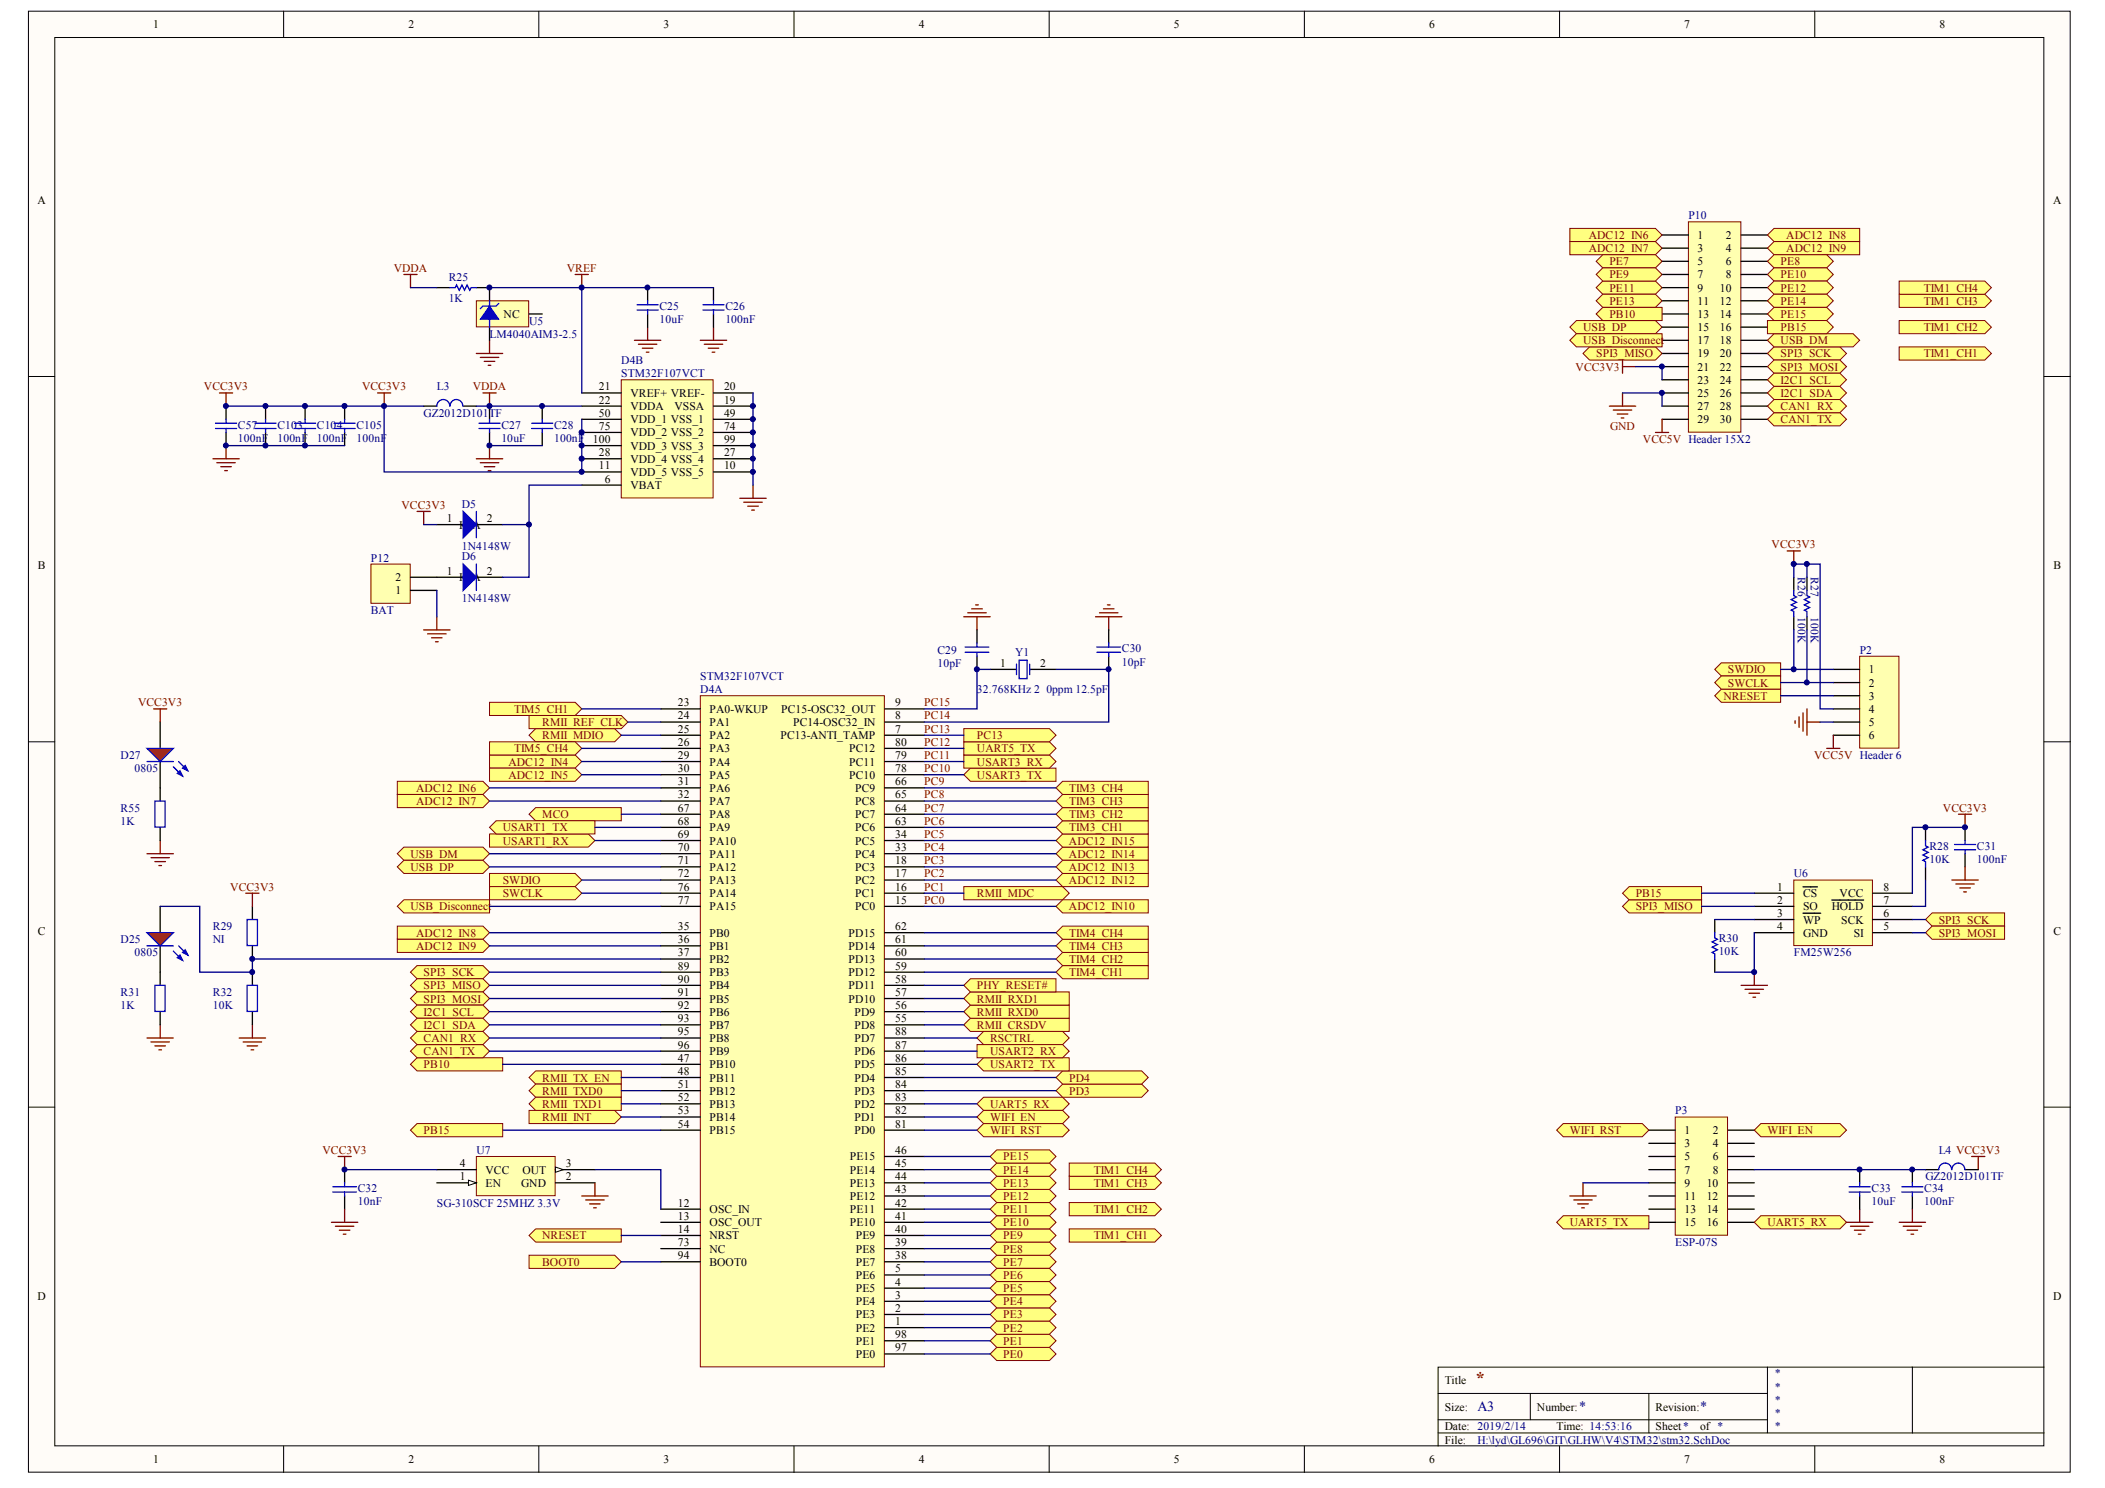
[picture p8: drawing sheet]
<svg xmlns="http://www.w3.org/2000/svg" width="297mm" height="210mm" viewBox="0 0 297 210" stroke-linecap="round" stroke-linejoin="round" font-family="sans-serif">
<defs><g id="words">
<text font-size="2.5" fill="#800000" x="208.1" y="195.3">*</text>
<g font-size="2" fill="#000080">
<text x="208.5" y="199.1">A3</text>
<text x="222.8" y="199.1">*</text>
<text x="239.9" y="199.1">*</text>
</g>
<g font-size="1.6">
<text x="21.6" y="4">1</text>
<text x="57.6" y="4">2</text>
<text x="93.6" y="4">3</text>
<text x="129.6" y="4">4</text>
<text x="165.7" y="4">5</text>
<text x="201.7" y="4">6</text>
<text x="237.7" y="4">7</text>
<text x="273.7" y="4">8</text>
<text x="5.3" y="28.8">A</text>
<text x="289.7" y="28.8">A</text>
<text x="239.6" y="33.7">1</text>
<text x="239.6" y="35.6">3</text>
<text x="243.6" y="33.7">2</text>
<text x="243.6" y="35.6">4</text>
<text x="239.6" y="37.4">5</text>
<text x="239.6" y="39.3">7</text>
<text x="239.6" y="41.1">9</text>
<text x="242.7" y="41.1">10</text>
<text x="243.6" y="37.4">6</text>
<text x="243.6" y="39.3">8</text>
<text x="71.1" y="44.9">NC</text>
<text x="239.6" y="43">11</text>
<text x="239.6" y="44.9">13</text>
<text x="239.6" y="46.7">15</text>
<text x="242.7" y="43">12</text>
<text x="242.7" y="44.9">14</text>
<text x="242.7" y="46.7">16</text>
<text x="239.6" y="48.6">17</text>
<text x="239.6" y="50.4">19</text>
<text x="239.6" y="52.3">21</text>
<text x="242.7" y="48.6">18</text>
<text x="242.7" y="50.4">20</text>
<text x="242.7" y="52.3">22</text>
<text x="84.5" y="55.1">21</text>
<text x="84.5" y="56.9">22</text>
<text x="84.5" y="58.8">50</text>
<text x="89" y="56">VREF+ VREF-</text>
<text x="89" y="57.9">VDDA</text>
<text x="89" y="59.7">VDD_1 VSS_1</text>
<text x="95.2" y="57.9">VSSA</text>
<text x="102.2" y="56.9">19</text>
<text x="102.2" y="55.1">20</text>
<text x="102.2" y="58.8">49</text>
<text x="239.6" y="54.1">23</text>
<text x="239.6" y="56">25</text>
<text x="239.6" y="57.9">27</text>
<text x="239.6" y="59.7">29</text>
<text x="242.7" y="54.1">24</text>
<text x="242.7" y="56">26</text>
<text x="242.7" y="57.9">28</text>
<text x="242.7" y="59.7">30</text>
<text x="83.7" y="62.5">100</text>
<text x="84.5" y="64.4">28</text>
<text x="84.5" y="60.6">75</text>
<text x="89" y="65.3">VDD_4 VSS_4</text>
<text x="89" y="61.6">VDD_2 VSS_2</text>
<text x="89" y="63.4">VDD_3 VSS_3</text>
<text x="102.2" y="64.4">27</text>
<text x="102.2" y="60.6">74</text>
<text x="102.2" y="62.5">99</text>
<text x="84.5" y="66.2">11</text>
<text x="85.3" y="68.1">6</text>
<text x="89" y="69">VBAT</text>
<text x="89" y="67.1">VDD_5 VSS_5</text>
<text x="102.2" y="66.2">10</text>
<text x="63" y="73.6">1</text>
<text x="64.8" y="74.6">K A</text>
<text x="68.7" y="73.6">2</text>
<text x="5.3" y="80.3">B</text>
<text x="55.8" y="83.9">1</text>
<text x="55.8" y="82">2</text>
<text x="63" y="81.1">1</text>
<text x="64.8" y="82">K A</text>
<text x="68.7" y="81.1">2</text>
<text x="289.8" y="80.3">B</text>
<text x="141.1" y="94.1">1</text>
<text x="146.8" y="94.1">2</text>
<text x="263.7" y="95">1</text>
<text x="95.6" y="99.6">23</text>
<text x="95.6" y="101.5">24</text>
<text x="100.1" y="100.6">PA0-WKUP</text>
<text x="110.2" y="100.6">PC15-OSC32_OUT</text>
<text x="126.3" y="101.5">8</text>
<text x="126.3" y="99.6">9</text>
<text x="263.7" y="96.9">2</text>
<text x="263.7" y="98.7">3</text>
<text x="263.7" y="100.6">4</text>
<text x="95.6" y="103.4">25</text>
<text x="95.6" y="105.2">26</text>
<text x="95.6" y="107.1">29</text>
<text x="100.1" y="102.4">PA1</text>
<text x="100.1" y="104.3">PA2</text>
<text x="100.1" y="106.1">PA3</text>
<text x="100.1" y="108">PA4</text>
<text x="110.1" y="104.3">PC13-ANTI_TAMP</text>
<text x="111.9" y="102.4">PC14-OSC32_IN</text>
<text x="119.8" y="108">PC11</text>
<text x="119.8" y="106.1">PC12</text>
<text x="126.3" y="103.4">7</text>
<text x="126.3" y="107.1">79</text>
<text x="126.3" y="105.2">80</text>
<text x="263.7" y="102.4">5</text>
<text x="263.7" y="104.3">6</text>
<text x="95.6" y="108.9">30</text>
<text x="95.6" y="110.8">31</text>
<text x="95.6" y="112.6">32</text>
<text x="100.1" y="109.8">PA5</text>
<text x="100.1" y="111.7">PA6</text>
<text x="100.1" y="113.6">PA7</text>
<text x="119.8" y="109.8">PC10</text>
<text x="120.7" y="113.6">PC8</text>
<text x="120.7" y="111.7">PC9</text>
<text x="126.3" y="112.6">65</text>
<text x="126.3" y="110.8">66</text>
<text x="126.3" y="108.9">78</text>
<text x="95.6" y="114.5">67</text>
<text x="95.6" y="116.3">68</text>
<text x="95.6" y="118.2">69</text>
<text x="100.1" y="115.4">PA8</text>
<text x="100.1" y="117.3">PA9</text>
<text x="100.1" y="119.1">PA10</text>
<text x="120.7" y="119.1">PC5</text>
<text x="120.7" y="117.3">PC6</text>
<text x="120.7" y="115.4">PC7</text>
<text x="126.3" y="118.2">34</text>
<text x="126.3" y="116.3">63</text>
<text x="126.3" y="114.5">64</text>
<text x="95.6" y="120.1">70</text>
<text x="95.6" y="121.9">71</text>
<text x="95.6" y="123.8">72</text>
<text x="95.6" y="125.6">76</text>
<text x="100.1" y="121">PA11</text>
<text x="100.1" y="122.8">PA12</text>
<text x="100.1" y="124.7">PA13</text>
<text x="120.7" y="124.7">PC2</text>
<text x="120.7" y="122.8">PC3</text>
<text x="120.7" y="121">PC4</text>
<text x="126.3" y="125.6">16</text>
<text x="126.3" y="123.8">17</text>
<text x="126.3" y="121.9">18</text>
<text x="126.3" y="120.1">33</text>
<text x="250.8" y="125.6">1</text>
<text x="265.8" y="125.6">8</text>
<text x="5.3" y="131.9">C</text>
<text x="95.6" y="131.2">35</text>
<text x="95.6" y="127.5">77</text>
<text x="100.1" y="126.6">PA14</text>
<text x="100.1" y="128.4">PA15</text>
<text x="120.7" y="128.4">PC0</text>
<text x="120.7" y="126.6">PC1</text>
<text x="126.3" y="127.5">15</text>
<text x="126.3" y="131.2">62</text>
<text x="250.8" y="127.5">2</text>
<text x="250.8" y="129.3">3</text>
<text x="250.8" y="131.2">4</text>
<text x="254.4" y="126.6">CS</text>
<text x="254.4" y="128.4">SO</text>
<text x="254.4" y="130.3">WP</text>
<text x="258.5" y="128.4">HOLD</text>
<text x="259.6" y="126.6">VCC</text>
<text x="259.8" y="130.3">SCK</text>
<text x="265.8" y="131.2">5</text>
<text x="265.8" y="129.3">6</text>
<text x="265.8" y="127.5">7</text>
<text x="289.8" y="131.9">C</text>
<text x="95.6" y="133.1">36</text>
<text x="95.6" y="134.9">37</text>
<text x="95.6" y="136.8">89</text>
<text x="100.1" y="132.1">PB0</text>
<text x="100.1" y="134">PB1</text>
<text x="100.1" y="135.8">PB2</text>
<text x="100.1" y="137.7">PB3</text>
<text x="119.8" y="137.7">PD12</text>
<text x="119.8" y="135.8">PD13</text>
<text x="119.8" y="134">PD14</text>
<text x="119.8" y="132.1">PD15</text>
<text x="126.3" y="136.8">59</text>
<text x="126.3" y="134.9">60</text>
<text x="126.3" y="133.1">61</text>
<text x="254.4" y="132.1">GND</text>
<text x="261.6" y="132.1">SI</text>
<text x="95.6" y="138.6">90</text>
<text x="95.6" y="140.5">91</text>
<text x="95.6" y="142.3">92</text>
<text x="100.1" y="139.6">PB4</text>
<text x="100.1" y="141.4">PB5</text>
<text x="100.1" y="143.3">PB6</text>
<text x="119.8" y="141.4">PD10</text>
<text x="119.8" y="139.6">PD11</text>
<text x="120.6" y="143.3">PD9</text>
<text x="126.3" y="142.3">56</text>
<text x="126.3" y="140.5">57</text>
<text x="126.3" y="138.6">58</text>
<text x="95.6" y="149.8">47</text>
<text x="95.6" y="144.2">93</text>
<text x="95.6" y="146.1">95</text>
<text x="95.6" y="147.9">96</text>
<text x="100.1" y="145.1">PB7</text>
<text x="100.1" y="147">PB8</text>
<text x="100.1" y="148.8">PB9</text>
<text x="120.6" y="145.1">PD8</text>
<text x="120.6" y="148.8">PD6</text>
<text x="120.6" y="147">PD7</text>
<text x="126.3" y="144.2">55</text>
<text x="126.3" y="149.8">86</text>
<text x="126.3" y="147.9">87</text>
<text x="126.3" y="146.1">88</text>
<text x="95.6" y="151.6">48</text>
<text x="95.6" y="153.5">51</text>
<text x="95.6" y="155.3">52</text>
<text x="100.1" y="150.7">PB10</text>
<text x="100.1" y="152.6">PB11</text>
<text x="100.1" y="154.4">PB12</text>
<text x="120.6" y="154.4">PD3</text>
<text x="120.6" y="152.6">PD4</text>
<text x="120.6" y="150.7">PD5</text>
<text x="126.3" y="155.3">83</text>
<text x="126.3" y="153.5">84</text>
<text x="126.3" y="151.6">85</text>
<text x="95.6" y="157.2">53</text>
<text x="95.6" y="159.1">54</text>
<text x="100.1" y="156.3">PB13</text>
<text x="100.1" y="158.1">PB14</text>
<text x="100.1" y="160">PB15</text>
<text x="120.6" y="160">PD0</text>
<text x="120.6" y="158.1">PD1</text>
<text x="120.6" y="156.3">PD2</text>
<text x="126.3" y="159.1">81</text>
<text x="126.3" y="157.2">82</text>
<text x="237.7" y="160">1</text>
<text x="237.7" y="161.8">3</text>
<text x="241.7" y="160">2</text>
<text x="241.7" y="161.8">4</text>
<text x="64.9" y="166.5">1</text>
<text x="64.9" y="164.6">4</text>
<text x="68.5" y="167.4">EN</text>
<text x="68.5" y="165.6">VCC</text>
<text x="73.6" y="167.4">GND</text>
<text x="73.7" y="165.6">OUT</text>
<text x="79.9" y="166.5">2</text>
<text x="79.9" y="164.6">3</text>
<text x="119.9" y="167.4">PE13</text>
<text x="119.9" y="165.6">PE14</text>
<text x="119.9" y="163.7">PE15</text>
<text x="126.3" y="166.5">44</text>
<text x="126.3" y="164.6">45</text>
<text x="126.3" y="162.8">46</text>
<text x="237.7" y="163.7">5</text>
<text x="237.7" y="165.6">7</text>
<text x="237.7" y="167.4">9</text>
<text x="240.8" y="167.4">10</text>
<text x="241.7" y="163.7">6</text>
<text x="241.7" y="165.6">8</text>
<text x="95.6" y="170.2">12</text>
<text x="95.6" y="172.1">13</text>
<text x="95.6" y="173.9">14</text>
<text x="100.1" y="171.1">OSC_IN</text>
<text x="100.1" y="173">OSC_OUT</text>
<text x="119.9" y="173">PE10</text>
<text x="119.9" y="171.1">PE11</text>
<text x="119.9" y="169.3">PE12</text>
<text x="126.3" y="173.9">40</text>
<text x="126.3" y="172.1">41</text>
<text x="126.3" y="170.2">42</text>
<text x="126.3" y="168.3">43</text>
<text x="237.7" y="169.3">11</text>
<text x="237.7" y="171.1">13</text>
<text x="237.7" y="173">15</text>
<text x="240.8" y="169.3">12</text>
<text x="240.8" y="171.1">14</text>
<text x="240.8" y="173">16</text>
<text x="95.6" y="175.8">73</text>
<text x="95.6" y="177.6">94</text>
<text x="100.1" y="174.8">NRST</text>
<text x="100.1" y="176.7">NC</text>
<text x="100.1" y="178.6">BOOT0</text>
<text x="120.8" y="178.6">PE7</text>
<text x="120.8" y="176.7">PE8</text>
<text x="120.8" y="174.8">PE9</text>
<text x="126.3" y="179.5">5</text>
<text x="126.3" y="177.6">38</text>
<text x="126.3" y="175.8">39</text>
<text x="5.3" y="183.4">D</text>
<text x="120.8" y="186">PE3</text>
<text x="120.8" y="184.1">PE4</text>
<text x="120.8" y="182.3">PE5</text>
<text x="120.8" y="180.4">PE6</text>
<text x="126.3" y="185.1">2</text>
<text x="126.3" y="183.2">3</text>
<text x="126.3" y="181.3">4</text>
<text x="289.7" y="183.4">D</text>
<text x="120.8" y="187.8">PE2</text>
<text x="120.8" y="191.6">PE0</text>
<text x="120.8" y="189.7">PE1</text>
<text x="126.3" y="186.9">1</text>
<text x="126.3" y="190.6">97</text>
<text x="126.3" y="188.8">98</text>
<text x="203.9" y="195.3">Title</text>
<text x="203.9" y="199">Size:</text>
<text x="203.9" y="201.8">Date: 2019/2/14</text>
<text x="203.9" y="203.6">File:</text>
<text x="216.9" y="199">Number:</text>
<text x="219.7" y="201.8">Time: 14:53:16</text>
<text x="233.6" y="199">Revision:</text>
<text x="233.6" y="201.8">Sheet*</text>
<text x="239.9" y="201.8">of *</text>
<text x="21.6" y="206.4">1</text>
<text x="57.6" y="206.4">2</text>
<text x="93.6" y="206.4">3</text>
<text x="129.6" y="206.4">4</text>
<text x="165.7" y="206.4">5</text>
<text x="201.7" y="206.4">6</text>
<text x="237.7" y="206.4">7</text>
<text x="273.7" y="206.4">8</text>
</g>
<g font-size="1.6" fill="#800000">
<text x="224.2" y="33.7">ADC12_IN6</text>
<text x="224.2" y="35.6">ADC12_IN7</text>
<text x="252.1" y="33.7">ADC12_IN8</text>
<text x="252.1" y="35.6">ADC12_IN9</text>
<text x="55.6" y="38.4">VDDA</text>
<text x="80" y="38.4">VREF</text>
<text x="227.1" y="37.4">PE7</text>
<text x="227.1" y="41.1">PE11</text>
<text x="227.1" y="39.3">PE9</text>
<text x="251.3" y="37.4">PE8</text>
<text x="251.3" y="39.3">PE10</text>
<text x="251.3" y="41.1">PE12</text>
<text x="271.5" y="41.1">TIM1_CH4</text>
<text x="223.4" y="46.7">USB_DP</text>
<text x="227.1" y="43">PE13</text>
<text x="227.1" y="44.9">PB10</text>
<text x="251.3" y="43">PE14</text>
<text x="251.3" y="44.9">PE15</text>
<text x="251.3" y="46.7">PB15</text>
<text x="271.5" y="46.7">TIM1_CH2</text>
<text x="271.5" y="43">TIM1_CH3</text>
<text x="222.3" y="52.3">VCC3V3</text>
<text x="223.4" y="48.6">USB_Disconnect</text>
<text x="225.2" y="50.4">SPI3_MISO</text>
<text x="251.3" y="50.4">SPI3_SCK</text>
<text x="251.3" y="52.3">SPI3_MOSI</text>
<text x="251.3" y="48.6">USB_DM</text>
<text x="271.5" y="50.4">TIM1_CH1</text>
<text x="28.8" y="55.1">VCC3V3</text>
<text x="51.1" y="55.1">VCC3V3</text>
<text x="66.7" y="55.1">VDDA</text>
<text x="251.3" y="59.7">CAN1_TX</text>
<text x="251.3" y="54.1">I2C1_SCL</text>
<text x="251.3" y="56">I2C1_SDA</text>
<text x="251.3" y="57.9">CAN1_RX</text>
<text x="227.2" y="60.6">GND</text>
<text x="231.8" y="62.5">VCC5V Header 15X2</text>
<text x="56.7" y="71.8">VCC3V3</text>
<text x="250" y="77.4">VCC3V3</text>
<text x="243.8" y="95">SWDIO</text>
<text x="19.5" y="99.6">VCC3V3</text>
<text x="72.6" y="100.6">TIM5_CH1</text>
<text x="130.4" y="101.5">PC14</text>
<text x="130.4" y="99.6">PC15</text>
<text x="243.2" y="98.7">NRESET</text>
<text x="243.8" y="96.9">SWCLK</text>
<text x="71.7" y="108">ADC12_IN4</text>
<text x="72.6" y="106.1">TIM5_CH4</text>
<text x="76.5" y="104.3">RMII_MDIO</text>
<text x="76.5" y="102.4">RMII_REF_CLK</text>
<text x="130.4" y="107.1">PC11</text>
<text x="130.4" y="105.2">PC12</text>
<text x="130.4" y="103.4">PC13</text>
<text x="137.9" y="108">USART3_RX</text>
<text x="137.9" y="106.1">UART5_TX</text>
<text x="137.9" y="104.3">PC13</text>
<text x="256" y="107">VCC5V Header 6</text>
<text x="58.7" y="111.7">ADC12_IN6</text>
<text x="58.7" y="113.6">ADC12_IN7</text>
<text x="71.7" y="109.8">ADC12_IN5</text>
<text x="130.4" y="112.6">PC8</text>
<text x="130.4" y="110.8">PC9</text>
<text x="130.4" y="108.9">PC10</text>
<text x="137.9" y="109.8">USART3_TX</text>
<text x="150.9" y="113.6">TIM3_CH3</text>
<text x="150.9" y="111.7">TIM3_CH4</text>
<text x="70.9" y="119.1">USART1_RX</text>
<text x="70.9" y="117.3">USART1_TX</text>
<text x="76.5" y="115.4">MCO</text>
<text x="130.4" y="118.2">PC5</text>
<text x="130.4" y="116.3">PC6</text>
<text x="130.4" y="114.5">PC7</text>
<text x="150.8" y="119.1">ADC12_IN15</text>
<text x="150.9" y="117.3">TIM3_CH1</text>
<text x="150.9" y="115.4">TIM3_CH2</text>
<text x="274.2" y="114.5">VCC3V3</text>
<text x="32.5" y="125.6">VCC3V3</text>
<text x="57.9" y="121">USB_DM</text>
<text x="57.9" y="122.8">USB_DP</text>
<text x="70.9" y="124.7">SWDIO</text>
<text x="130.4" y="125.6">PC1</text>
<text x="130.4" y="123.8">PC2</text>
<text x="130.4" y="121.9">PC3</text>
<text x="130.4" y="120.1">PC4</text>
<text x="150.8" y="121">ADC12_IN14</text>
<text x="150.8" y="124.7">ADC12_IN12</text>
<text x="150.8" y="122.8">ADC12_IN13</text>
<text x="57.9" y="128.4">USB_Disconnect</text>
<text x="70.9" y="126.6">SWCLK</text>
<text x="130.4" y="127.5">PC0</text>
<text x="137.9" y="126.6">RMII_MDC</text>
<text x="150.8" y="128.4">ADC12_IN10</text>
<text x="230.8" y="128.4">SPI3_MISO</text>
<text x="230.8" y="126.6">PB15</text>
<text x="273.6" y="130.3">SPI3_SCK</text>
<text x="58.7" y="132.1">ADC12_IN8</text>
<text x="58.7" y="134">ADC12_IN9</text>
<text x="59.8" y="137.7">SPI3_SCK</text>
<text x="150.9" y="137.7">TIM4_CH1</text>
<text x="150.9" y="135.8">TIM4_CH2</text>
<text x="150.9" y="134">TIM4_CH3</text>
<text x="150.9" y="132.1">TIM4_CH4</text>
<text x="273.6" y="132.1">SPI3_MOSI</text>
<text x="59.8" y="139.6">SPI3_MISO</text>
<text x="59.8" y="141.4">SPI3_MOSI</text>
<text x="59.8" y="143.3">I2C1_SCL</text>
<text x="137.9" y="143.3">RMII_RXD0</text>
<text x="137.9" y="141.4">RMII_RXD1</text>
<text x="137.9" y="139.6">PHY_RESET#</text>
<text x="59.8" y="148.8">CAN1_TX</text>
<text x="59.8" y="145.1">I2C1_SDA</text>
<text x="59.8" y="147">CAN1_RX</text>
<text x="137.9" y="145.1">RMII_CRSDV</text>
<text x="139.7" y="147">RSCTRL</text>
<text x="139.7" y="148.8">USART2_RX</text>
<text x="59.8" y="150.7">PB10</text>
<text x="76.5" y="152.6">RMII_TX_EN</text>
<text x="76.5" y="154.4">RMII_TXD0</text>
<text x="139.7" y="150.7">USART2_TX</text>
<text x="150.9" y="154.4">PD3</text>
<text x="150.9" y="152.6">PD4</text>
<text x="59.8" y="160">PB15</text>
<text x="76.5" y="158.1">RMII_INT</text>
<text x="76.5" y="156.3">RMII_TXD1</text>
<text x="139.7" y="156.3">UART5_RX</text>
<text x="139.7" y="160">WIFI_RST</text>
<text x="139.7" y="158.1">WIFI_EN</text>
<text x="221.5" y="160">WIFI_RST</text>
<text x="249.4" y="160">WIFI_EN</text>
<text x="45.5" y="162.8">VCC3V3</text>
<text x="141.6" y="167.4">PE13</text>
<text x="141.6" y="165.6">PE14</text>
<text x="141.6" y="163.7">PE15</text>
<text x="154.4" y="167.4">TIM1_CH3</text>
<text x="154.4" y="165.6">TIM1_CH4</text>
<text x="141.6" y="173">PE10</text>
<text x="141.6" y="171.1">PE11</text>
<text x="141.6" y="169.3">PE12</text>
<text x="154.4" y="171.1">TIM1_CH2</text>
<text x="221.5" y="173">UART5_TX</text>
<text x="249.4" y="173">UART5_RX</text>
<text x="76.5" y="174.8">NRESET</text>
<text x="76.5" y="178.6">BOOT0</text>
<text x="141.6" y="178.6">PE7</text>
<text x="141.6" y="176.7">PE8</text>
<text x="141.6" y="174.8">PE9</text>
<text x="154.4" y="174.8">TIM1_CH1</text>
<text x="141.6" y="186">PE3</text>
<text x="141.6" y="184.1">PE4</text>
<text x="141.6" y="182.3">PE5</text>
<text x="141.6" y="180.4">PE6</text>
<text x="141.6" y="191.6">PE0</text>
<text x="141.6" y="189.7">PE1</text>
<text x="141.6" y="187.8">PE2</text>
</g>
<g font-size="1.6" fill="#000080">
<text x="238.3" y="30.9">P10</text>
<text x="63.3" y="39.7">R25</text>
<text x="63.3" y="42.6">1K</text>
<text x="69.1" y="47.6">LM4040AIM3-2.5</text>
<text x="74.7" y="45.8">U5</text>
<text x="93.1" y="43.7">C25</text>
<text x="93.1" y="45.6">10uF</text>
<text x="102.4" y="43.7">C26</text>
<text x="102.4" y="45.6">100nF</text>
<text x="87.7" y="51.4">D4B</text>
<text x="87.7" y="53.2">STM32F107VCT</text>
<text x="59.8" y="58.8">GZ2012D101TF</text>
<text x="61.6" y="55.1">L3</text>
<text x="33.6" y="60.5">C57</text>
<text x="33.6" y="62.3">100nF</text>
<text x="39.1" y="60.5">C103</text>
<text x="39.1" y="62.3">100nF</text>
<text x="44.7" y="60.5">C104</text>
<text x="44.7" y="62.3">100nF</text>
<text x="50.3" y="60.5">C105</text>
<text x="50.3" y="62.3">100nF</text>
<text x="70.8" y="60.5">C27</text>
<text x="70.8" y="62.3">10uF</text>
<text x="78.2" y="60.5">C28</text>
<text x="78.2" y="62.3">100nF</text>
<text x="65.2" y="71.6">D5</text>
<text x="65.2" y="77.5">1N4148W</text>
<text x="52.3" y="79.2">P12</text>
<text x="65.2" y="79">D6</text>
<text x="253.7" y="81.4" transform="rotate(90 253.7 81.4)">R26</text>
<text x="255.5" y="81.4" transform="rotate(90 255.5 81.4)">R27</text>
<text x="52.3" y="86.6">BAT</text>
<text x="65.2" y="85">1N4148W</text>
<text x="253.7" y="87" transform="rotate(90 253.7 87)">100K</text>
<text x="255.5" y="87" transform="rotate(90 255.5 87)">100K</text>
<text x="98.8" y="95.9">STM32F107VCT</text>
<text x="132.3" y="92.2">C29</text>
<text x="132.3" y="94.1">10pF</text>
<text x="143.3" y="92.6">Y1</text>
<text x="158.3" y="92">C30</text>
<text x="158.3" y="93.9">10pF</text>
<text x="262.4" y="92.2">P2</text>
<text x="98.8" y="97.8">D4A</text>
<text x="137.9" y="97.8">32.768KHz ¡À2</text>
<text x="147.6" y="97.8">0ppm 12.5pF</text>
<text x="17" y="107.1">D27</text>
<text x="19" y="108.9">0805</text>
<text x="17" y="114.5">R55</text>
<text x="17" y="116.3">1K</text>
<text x="272.3" y="119.9">R28</text>
<text x="279" y="119.9">C31</text>
<text x="253.1" y="123.8">U6</text>
<text x="272.3" y="121.7">10K</text>
<text x="279" y="121.7">100nF</text>
<text x="30" y="131.2">R29</text>
<text x="17" y="133.1">D25</text>
<text x="19" y="134.9">0805</text>
<text x="30" y="133.1">NI</text>
<text x="242.5" y="132.9">R30</text>
<text x="242.5" y="134.7">10K</text>
<text x="253.1" y="134.9">FM25W256</text>
<text x="17" y="140.5">R31</text>
<text x="17" y="142.3">1K</text>
<text x="30" y="140.5">R32</text>
<text x="30" y="142.3">10K</text>
<text x="236.4" y="157.2">P3</text>
<text x="67.2" y="162.8">U7</text>
<text x="271.7" y="166.5">GZ2012D101TF</text>
<text x="273.6" y="162.8">L4 VCC3V3</text>
<text x="50.5" y="168.2">C32</text>
<text x="50.5" y="170">10nF</text>
<text x="61.6" y="170.2">SG-310SCF 25MHZ 3.3V</text>
<text x="264.1" y="168.2">C33</text>
<text x="264.1" y="170">10uF</text>
<text x="271.5" y="168.2">C34</text>
<text x="271.5" y="170">100nF</text>
<text x="236.4" y="175.8">ESP-07S</text>
<text x="250.3" y="194.3">*</text>
<text x="250.3" y="196.2">*</text>
<text x="208.5" y="203.6">H:\lyd\GL696\GIT\GLHW\V4\STM32\stm32.SchDoc</text>
<text x="250.3" y="198">*</text>
<text x="250.3" y="199.9">*</text>
<text x="250.3" y="201.7">*</text>
</g>
</g></defs>
<g fill="#fffcf8" stroke="#000" stroke-width=".14">
<path d="M4 1.6h288.1v206.1h-288.1z"/>
<path d="M7.7 5.3h280.7v198.7h-280.7z"/>
</g>
<g fill="none" stroke="#000" stroke-width=".14">
<path d="M40 1.6v3.7M76 1.6v3.7M112 1.6v3.7M148.1 1.6v3.7M184.1 1.6v3.7M220.1 1.6v3.7M256.1 1.6v3.7M4 53.1h3.7M288.4 53.1h3.8M4 104.6h3.7M288.4 104.6h3.8M4 156.2h3.7"/>
<path d="M288.4 156.2h3.8M202.9 196.6h46.5M215.9 196.6v3.7M232.7 196.6v5.5M249.4 192.9v9.2M269.9 192.9h-67v11.1M288.4 192.9h-18.5v9.2M40 204v3.7M76 204v3.7M112 204v3.7M148.1 204v3.7M184.1 204v3.7"/>
<path d="M202.9 202.1h85.5M202.9 200.3h46.5M220.1 204v3.7M256.1 204v3.7"/>
</g>
<path d="M255 100v3.7M253.3 101.7v.3M253.9 101.1v1.5M254.4 100.6v2.6M255 101.9h1.8" fill="none" stroke="#800000" stroke-width=".19"/>
<path d="M253.1 124.1h11.1v9.3h-11.1z" fill="#ffffb0" stroke="#800000" stroke-width=".14"/>
<g fill="none" stroke="#000" stroke-width=".19">
<path d="M271.7 116.7v1.9M247.5 126h5.6M247.5 127.9h5.6M247.5 129.7h5.6M247.5 131.6h5.6M254.4 125.1h2.1M254.4 128.8h2.5M258.5 127h4.5M264.3 126h5.6M264.3 127.9h5.6M264.3 129.7h5.6M264.3 131.6h5.6"/>
<path d="M271.7 122.3v1.8"/>
</g>
<path d="M271.7 118.6v.7l.4 .2-.8 .4 .8 .3-.8 .4 .8 .4-.8 .4 .4 .1v.8" fill="none" stroke="#00f" stroke-width=".19"/>
<path d="M245.7 139h3.7M246.2 139.6h2.6M247.5 137.1v1.9M246.8 140.1h1.5M247.4 140.7h.3" fill="none" stroke="#800000" stroke-width=".19"/>
<path d="M242 98.1l.9-.9h8.4v1.9h-8.4z" fill-rule="evenodd" fill="#ffff80" stroke="#800000" stroke-width=".14"/>
<path d="M276.4 114.9h1.8M277.3 114.9v1.8" fill="none" stroke="#800000" stroke-width=".19"/>
<g fill="#ffff80" stroke="#800000" stroke-width=".14">
<path d="M271.7 129.7l.9-.9h10.3v1.8h-10.3z" fill-rule="evenodd"/>
<path d="M229 127.9l.9-1h10.2v1.9h-10.2z" fill-rule="evenodd"/>
<path d="M271.7 131.6l.9-1h10.3v1.9h-10.3z" fill-rule="evenodd"/>
</g>
<path d="M61.6 40.6h1.9M67.2 40.6h1.9M277.3 116.7v1.9M242 129.7v1.9M242 135.3v1.8M277.3 120.4v1.9" fill="none" stroke="#000" stroke-width=".19"/>
<path d="M63.5 40.6h.7l.2-.4 .4 .7 .4-.7 .3 .7 .4-.7 .4 .7 .2-.3h.7M275.8 119.1h3M275.8 119.9h3M277.3 118.6v.5M277.3 119.9v.5M242 131.6v.7l.3 .2-.7 .4 .7 .3-.7 .4 .7 .4-.7 .4 .4 .1v.8" fill="none" stroke="#00f" stroke-width=".19"/>
<path d="M57 38.7h1.9M57.9 38.7v1.9M252.2 77.7h1.9M253.1 77.7v1.9M275.4 124.1h3.8M276 124.7h2.6M276.5 125.3h1.5M277.1 125.8h.4M277.3 122.3v1.8" fill="none" stroke="#800000" stroke-width=".19"/>
<g fill="#ffff80" stroke="#800000" stroke-width=".14">
<path d="M242 94.4l.9-.9h8.4v1.9h-8.4z" fill-rule="evenodd"/>
<path d="M242 96.3l.9-.9h8.4v1.8h-8.4z" fill-rule="evenodd"/>
</g>
<path d="M262.4 92.6h5.6v12.9h-5.6z" fill="#ffffb0" stroke="#800000" stroke-width=".14"/>
<path d="M253.1 81.4v1.9M253.1 87v1.9M255 81.4v1.9M255 87v1.9M258.7 94.4h3.7M258.7 96.3h3.7M258.7 98.1h3.7M258.7 100h3.7M258.7 101.9h3.7M258.7 103.7h3.7" fill="none" stroke="#000" stroke-width=".19"/>
<path d="M253.1 83.3v.7l.4 .2-.7 .4 .7 .4-.7 .3 .7 .4-.7 .4 .3 .2v.7M255 83.3v.7l.4 .2-.8 .4 .8 .4-.8 .3 .8 .4-.8 .4 .4 .2v.7" fill="none" stroke="#00f" stroke-width=".19"/>
<path d="M257.8 105.6h1.8M258.7 103.7v1.9" fill="none" stroke="#800000" stroke-width=".19"/>
<path d="M98.8 98.1h26v94.7h-26z" fill="#ffffb0" stroke="#800000" stroke-width=".14"/>
<g fill="none" stroke="#000" stroke-width=".19">
<path d="M93.2 100h5.6M124.8 100h5.6M93.2 103.7h5.6M93.2 101.9h5.6M93.2 105.6h5.6M93.2 107.4h5.6M93.2 109.3h5.6M93.2 111.1h5.6M93.2 113h5.6M93.2 118.6h5.6M93.2 116.7h5.6M93.2 114.9h5.6"/>
<path d="M124.8 103.7h5.6M124.8 101.9h5.6M124.8 105.6h5.6M124.8 107.4h5.6M124.8 109.3h5.6M124.8 111.1h5.6M124.8 113h5.6M124.8 118.6h5.6M124.8 116.7h5.6M124.8 114.9h5.6M93.2 127.9h5.6M93.2 126h5.6"/>
<path d="M93.2 124.1h5.6M93.2 122.3h5.6M93.2 120.4h5.6M93.2 131.6h5.6M93.2 133.4h5.6M93.2 135.3h5.6M93.2 139h5.6M93.2 137.1h5.6M124.8 127.9h5.6M124.8 126h5.6M124.8 124.1h5.6M124.8 122.3h5.6"/>
<path d="M124.8 120.4h5.6M124.8 131.6h5.6M124.8 133.4h5.6M124.8 135.3h5.6M124.8 139h5.6M124.8 137.1h5.6M93.2 150.1h5.6M93.2 152h5.6M93.2 153.9h5.6M93.2 155.7h5.6M93.2 157.6h5.6M93.2 159.4h5.6"/>
<path d="M93.2 144.6h5.6M93.2 142.7h5.6M93.2 140.9h5.6M93.2 148.3h5.6M93.2 146.4h5.6M124.8 150.1h5.6M124.8 152h5.6M124.8 153.9h5.6M124.8 155.7h5.6M124.8 157.6h5.6M124.8 159.4h5.6M124.8 144.6h5.6"/>
<path d="M124.8 142.7h5.6M124.8 140.9h5.6M124.8 148.3h5.6M124.8 146.4h5.6M93.2 170.6h5.6M93.2 172.4h5.6M93.2 174.3h5.6M93.2 178h5.6M93.2 176.1h5.6M124.8 179.9h5.6M124.8 170.6h5.6M124.8 172.4h5.6"/>
<path d="M124.8 174.3h5.6M124.8 178h5.6M124.8 176.1h5.6M124.8 168.7h5.6M124.8 166.9h5.6M124.8 165h5.6M124.8 163.1h5.6M124.8 187.3h5.6M124.8 185.4h5.6M124.8 183.6h5.6M124.8 181.7h5.6M124.8 191h5.6"/>
<path d="M124.8 189.1h5.6"/>
</g>
<g fill="#ffff80" stroke="#800000" stroke-width=".14">
<path d="M74.7 152l.9-.9h12.1v1.8h-12.1z" fill-rule="evenodd"/>
<path d="M136 144.6l.9-1h14v1.9h-14z" fill-rule="evenodd"/>
<path d="M136 125.1h13.9l1 .9-1 .9h-13.9z" fill-rule="evenodd"/>
<path d="M74.7 103.7l.9-.9h11.1l1 .9-1 .9h-11.1z" fill-rule="evenodd"/>
<path d="M74.7 156.6h12l1 1-1 .9h-12z" fill-rule="evenodd"/>
<path d="M69.1 117.6h13.9l1 1-1 .9h-13.9z" fill-rule="evenodd"/>
<path d="M69.1 123.2h12.1l.9 .9-.9 1h-12.1z" fill-rule="evenodd"/>
<path d="M69.1 125.1h12.1l.9 .9-.9 .9h-12.1z" fill-rule="evenodd"/>
<path d="M74.7 153.9l.9-1h12.1v1.9h-12.1z" fill-rule="evenodd"/>
<path d="M136 142.7l.9-.9h14v1.8h-14z" fill-rule="evenodd"/>
<path d="M74.7 155.7l.9-.9h12.1v1.8h-12.1z" fill-rule="evenodd"/>
<path d="M136 140.9l.9-1h14v1.9h-14z" fill-rule="evenodd"/>
<path d="M74.7 100.9h13l.9 1-.9 .9h-13z" fill-rule="evenodd"/>
<path d="M74.7 114.9l.9-1h12.1v1.9h-12.1z" fill-rule="evenodd"/>
<path d="M74.7 174.3l.9-.9h12.1v1.8h-12.1z" fill-rule="evenodd"/>
</g>
<path d="M136 87h3.7M136.6 86.4h2.6M137.1 85.9h1.5M137.7 85.3h.3M137.9 87v1.9M154.6 87h3.7M155.2 86.4h2.6M155.7 85.9h1.5M156.3 85.3h.3M156.5 87v1.9" fill="none" stroke="#800000" stroke-width=".19"/>
<path d="M74.7 177.1h12l1 .9-1 .9h-12z" fill-rule="evenodd" fill="#ffff80" stroke="#800000" stroke-width=".14"/>
<path d="M20.7 146.4h3.8M21.3 147h2.6M21.9 147.5h1.4M22.4 148.1h.4M22.6 144.6v1.8M33.8 146.4h3.7M34.3 147h2.6M34.9 147.5h1.5M35.4 148.1h.4M35.6 144.6v1.8" fill="none" stroke="#800000" stroke-width=".19"/>
<g fill="#ffff80" stroke="#800000" stroke-width=".14">
<path d="M136 139l.9-.9h12.1v1.8h-12.1z" fill-rule="evenodd"/>
<path d="M69.1 116.7l.9-.9h14v1.8h-14z" fill-rule="evenodd"/>
<path d="M69.1 106.5h12.1l.9 .9-.9 1h-12.1z" fill-rule="evenodd"/>
<path d="M69.1 108.4h12.1l.9 .9-.9 .9h-12.1z" fill-rule="evenodd"/>
<path d="M56.1 110.2h12l1 .9-1 1h-12z" fill-rule="evenodd"/>
<path d="M56.1 112.1h12l1 .9-1 .9h-12z" fill-rule="evenodd"/>
<path d="M56.1 130.6h12l1 1-1 .9h-12z" fill-rule="evenodd"/>
<path d="M56.1 132.5h12l1 .9-1 1h-12z" fill-rule="evenodd"/>
</g>
<path d="M137.9 88.9v1.8M137.9 92.6v1.8M48.6 165v1.9M48.6 168.7v1.9" fill="none" stroke="#000" stroke-width=".19"/>
<path d="M136.2 92h3.3M136.2 91.3h3.3M137.9 90.7v.6M137.9 92v.6M47 167.4h3.3M47 168.2h3.3M48.6 166.9v.5M48.6 168.2v.5" fill="none" stroke="#00f" stroke-width=".19"/>
<path d="M57.9 150.1l1-.9h12v1.9h-12z" fill-rule="evenodd" fill="#ffff80" stroke="#800000" stroke-width=".14"/>
<path d="M156.5 88.9v1.8M156.5 92.6v1.8" fill="none" stroke="#000" stroke-width=".19"/>
<path d="M154.8 91.3h3.3M154.8 92h3.3M156.5 90.7v.6M156.5 92v.6" fill="none" stroke="#00f" stroke-width=".19"/>
<g fill="#ffff80" stroke="#800000" stroke-width=".14">
<path d="M149 120.4l.9-.9h12.1v1.9h-12.1z" fill-rule="evenodd"/>
<path d="M149 118.6l.9-1h12.1v1.9h-12.1z" fill-rule="evenodd"/>
<path d="M149 127.9l.9-1h12.1v1.9h-12.1z" fill-rule="evenodd"/>
<path d="M149 124.1l.9-.9h12.1v1.9h-12.1z" fill-rule="evenodd"/>
<path d="M149 122.3l.9-.9h12.1v1.8h-12.1z" fill-rule="evenodd"/>
</g>
<path d="M22.6 137.1v1.9M35.6 127.9v1.8M35.6 133.4v1.9M35.6 137.1v1.9M22.6 142.7v1.9M35.6 142.7v1.9" fill="none" stroke="#000" stroke-width=".19"/>
<path d="M21.9 139h1.4v3.7h-1.4zM34.9 139h1.4v3.7h-1.4zM34.9 129.7h1.4v3.7h-1.4z" fill="none" stroke="#00f" stroke-width=".19"/>
<g fill="#ffff80" stroke="#800000" stroke-width=".14">
<path d="M137.9 155.7l.9-.9h11.1l1 .9-1 .9h-11.1z" fill-rule="evenodd"/>
<path d="M149 153.9l.9-1h11.2l.9 1-.9 .9h-11.2z" fill-rule="evenodd"/>
<path d="M149 152l.9-.9h11.2l.9 .9-.9 .9h-11.2z" fill-rule="evenodd"/>
<path d="M137.9 146.4l.9-.9h11.1l1 .9-1 1h-11.1z" fill-rule="evenodd"/>
<path d="M57.9 137.1l1-.9h9.2l1 .9-1 1h-9.2z" fill-rule="evenodd"/>
<path d="M57.9 139l1-.9h9.2l1 .9-1 .9h-9.2z" fill-rule="evenodd"/>
<path d="M57.9 140.9l1-1h9.2l1 1-1 .9h-9.2z" fill-rule="evenodd"/>
<path d="M57.9 148.3l1-.9h9.2l1 .9-1 .9h-9.2z" fill-rule="evenodd"/>
<path d="M139.7 178l1-.9h7.4l.9 .9-.9 .9h-7.4z" fill-rule="evenodd"/>
<path d="M57.9 142.7l1-.9h9.2l1 .9-1 .9h-9.2z" fill-rule="evenodd"/>
<path d="M57.9 144.6l1-1h9.2l1 1-1 .9h-9.2z" fill-rule="evenodd"/>
<path d="M57.9 146.4l1-.9h9.2l1 .9-1 1h-9.2z" fill-rule="evenodd"/>
<path d="M149 116.7l.9-.9h12.1v1.8h-12.1z" fill-rule="evenodd"/>
<path d="M149 114.9l.9-1h12.1v1.9h-12.1z" fill-rule="evenodd"/>
<path d="M149 113l.9-.9h12.1v1.8h-12.1z" fill-rule="evenodd"/>
<path d="M149 111.1l.9-.9h12.1v1.9h-12.1z" fill-rule="evenodd"/>
<path d="M56.1 120.4l.9-.9h11.1l1 .9-1 1h-11.1z" fill-rule="evenodd"/>
<path d="M56.1 122.3l.9-.9h11.1l1 .9-1 .9h-11.1z" fill-rule="evenodd"/>
<path d="M56.1 127.9l.9-1h12.1v1.9h-12.1z" fill-rule="evenodd"/>
<path d="M136 109.3l.9-.9h12.1v1.8h-12.1z" fill-rule="evenodd"/>
<path d="M136 106.5h12.1l.9 .9-.9 1h-12.1z" fill-rule="evenodd"/>
<path d="M137.9 150.1l.9-.9h12.1v1.9h-12.1z" fill-rule="evenodd"/>
<path d="M137.9 147.4h12l1 .9-1 .9h-12z" fill-rule="evenodd"/>
<path d="M149 137.1l.9-.9h12.1v1.9h-12.1z" fill-rule="evenodd"/>
<path d="M149 135.3l.9-.9h12.1v1.8h-12.1z" fill-rule="evenodd"/>
<path d="M149 133.4l.9-.9h12.1v1.9h-12.1z" fill-rule="evenodd"/>
<path d="M149 131.6l.9-1h12.1v1.9h-12.1z" fill-rule="evenodd"/>
<path d="M139.7 176.1l1-.9h7.4l.9 .9-.9 1h-7.4z" fill-rule="evenodd"/>
<path d="M139.7 174.3l1-.9h7.4l.9 .9-.9 .9h-7.4z" fill-rule="evenodd"/>
<path d="M139.7 172.4l1-.9h7.4l.9 .9-.9 1h-7.4z" fill-rule="evenodd"/>
<path d="M139.7 170.6l1-1h7.4l.9 1-.9 .9h-7.4z" fill-rule="evenodd"/>
<path d="M139.7 168.7l1-.9h7.4l.9 .9-.9 .9h-7.4z" fill-rule="evenodd"/>
<path d="M139.7 166.9l1-1h7.4l.9 1-.9 .9h-7.4z" fill-rule="evenodd"/>
<path d="M139.7 165l1-.9h7.4l.9 .9-.9 .9h-7.4z" fill-rule="evenodd"/>
<path d="M139.7 163.1l1-.9h7.4l.9 .9-.9 1h-7.4z" fill-rule="evenodd"/>
<path d="M139.7 191l1-.9h7.4l.9 .9-.9 .9h-7.4z" fill-rule="evenodd"/>
<path d="M139.7 189.1l1-.9h7.4l.9 .9-.9 1h-7.4z" fill-rule="evenodd"/>
<path d="M139.7 187.3l1-.9h7.4l.9 .9-.9 .9h-7.4z" fill-rule="evenodd"/>
<path d="M139.7 185.4l1-.9h7.4l.9 .9-.9 1h-7.4z" fill-rule="evenodd"/>
<path d="M139.7 183.6l1-1h7.4l.9 1-.9 .9h-7.4z" fill-rule="evenodd"/>
<path d="M139.7 181.7l1-.9h7.4l.9 .9-.9 .9h-7.4z" fill-rule="evenodd"/>
<path d="M139.7 179.9l1-1h7.4l.9 1-.9 .9h-7.4z" fill-rule="evenodd"/>
</g>
<path d="M87.7 53.6h12.9v16.7h-12.9z" fill="#ffffb0" stroke="#800000" stroke-width=".14"/>
<g fill="none" stroke="#000" stroke-width=".19">
<path d="M59.8 57.3h1.8M65.4 57.3h1.8M76.5 57.3v1.8M82.1 57.3h5.6M82.1 55.4h5.6M82.1 59.1h5.6M100.7 57.3h5.6M100.7 55.4h5.6M100.7 59.1h5.6M100.7 40.6v1.8M100.7 44.3v1.8M61.6 74h3.8"/>
<path d="M67.2 74h3.7M76.5 61v1.9M82.1 68.4h5.6M82.1 66.6h5.6M82.1 64.7h5.6M82.1 61h5.6M82.1 62.9h5.6M100.7 66.6h5.6M100.7 64.7h5.6M100.7 61h5.6M100.7 62.9h5.6"/>
</g>
<g fill="none" stroke="#800000" stroke-width=".19">
<path d="M81.2 38.7h1.8M82.1 38.7v1.9M53.3 55.4h1.8M54.2 55.4v1.9M68.1 55.4h1.9M69.1 55.4v1.9M89.5 48h3.7M90.1 48.6h2.6M90.6 49.1h1.5M91.2 49.7h.4M91.4 46.1v1.9M98.8 48h3.7"/>
<path d="M99.4 48.6h2.6M99.9 49.1h1.5M100.5 49.7h.4M100.7 46.1v1.9M58.9 72.1h1.8M59.8 72.1v1.9M67.2 64.7h3.7M67.8 65.3h2.6M68.3 65.8h1.5M68.9 66.4h.4M69.1 62.9v1.8M104.4 70.3h3.7"/>
<path d="M105 70.8h2.6M105.5 71.4h1.5M106.1 72h.3M106.3 68.4v1.9M59.8 88.9h3.7M60.3 89.4h2.6M60.9 90h1.5M61.5 90.5h.3M61.6 87v1.9"/>
</g>
<path d="M63.5 57.3a.91 .91 0 0 0-.9-.9 .91 .91 0 0 0-1 .9M65.3 57.3a.9 .9 0 0 0-.9-.9 .9 .9 0 0 0-.9 .9M75 59.7h3M76.5 59.1v.6M99.2 43.7h3M99.2 43h3M100.7 42.4v.6M100.7 43.7v.6M67.2 72.1v3.8M75 60.4h3M76.5 60.4v.6" fill="none" stroke="#00f" stroke-width=".19"/>
<path d="M65.4 72.1l1.8 1.9-1.8 1.9z" fill="#00f" stroke="#00f" stroke-width=".19"/>
<path d="M52.3 79.6h5.6v5.5h-5.6z" fill="#ffffb0" stroke="#800000" stroke-width=".14"/>
<path d="M57.9 83.3h3.7M57.9 81.4h3.7" fill="none" stroke="#000" stroke-width=".19"/>
<path d="M236.4 157.6h7.4v16.6h-7.4z" fill="#ffffb0" stroke="#800000" stroke-width=".14"/>
<g fill="none" stroke="#000" stroke-width=".19">
<path d="M232.7 159.4h3.7M243.8 159.4h3.7M232.7 161.3h3.7M232.7 163.1h3.7M232.7 165h3.7M232.7 166.9h3.7M232.7 168.7h3.7M232.7 170.6h3.7M232.7 172.4h3.7M243.8 161.3h3.7M243.8 163.1h3.7M243.8 165h3.7"/>
<path d="M243.8 166.9h3.7M243.8 168.7h3.7M243.8 170.6h3.7M243.8 172.4h3.7"/>
</g>
<path d="M221.5 168.7h3.7M222.1 169.3h2.6M222.6 169.8h1.5M223.2 170.4h.4M223.4 166.9v1.8M278.2 163.1h1.9M279.2 163.1v1.9" fill="none" stroke="#800000" stroke-width=".19"/>
<g fill="#ffff80" stroke="#800000" stroke-width=".14">
<path d="M136 104.6h12.1l.9 1-.9 .9h-12.1z" fill-rule="evenodd"/>
<path d="M247.5 172.4l1-.9h11.1l1 .9-1 1h-11.1z" fill-rule="evenodd"/>
<path d="M219.7 172.4l.9-.9h12.1v1.9h-12.1z" fill-rule="evenodd"/>
<path d="M219.7 159.4l.9-.9h11.1l1 .9-1 1h-11.1z" fill-rule="evenodd"/>
<path d="M247.5 159.4l1-.9h11.1l1 .9-1 1h-11.1z" fill-rule="evenodd"/>
</g>
<path d="M269.9 165v1.9M269.9 168.7v1.9M271.7 165h1.9M277.3 165h1.9" fill="none" stroke="#000" stroke-width=".19"/>
<path d="M268.4 168.2h2.9M268.4 167.4h2.9M269.9 166.9v.5M269.9 168.2v.5M275.4 165a.91 .91 0 0 0-.9-.9 .91 .91 0 0 0-.9 .9M277.3 165a.91 .91 0 0 0-1-.9 .91 .91 0 0 0-.9 .9" fill="none" stroke="#00f" stroke-width=".19"/>
<path d="M260.6 172.4h3.7M261.1 173h2.6M261.7 173.5h1.5M262.2 174.1h.4M262.4 170.6v1.8M268 172.4h3.7M268.6 173h2.6M269.1 173.5h1.5M269.7 174.1h.3M269.9 170.6v1.8" fill="none" stroke="#800000" stroke-width=".19"/>
<g fill="#ffff80" stroke="#800000" stroke-width=".14">
<path d="M137.9 159.4l.9-.9h11.1l1 .9-1 1h-11.1z" fill-rule="evenodd"/>
<path d="M137.9 157.6l.9-1h11.1l1 1-1 .9h-11.1z" fill-rule="evenodd"/>
</g>
<path d="M67.2 49.9h3.7M67.8 50.4h2.6M68.3 51h1.5M68.9 51.5h.4M69.1 48v1.9" fill="none" stroke="#800000" stroke-width=".19"/>
<g fill="#ffff80" stroke="#800000" stroke-width=".14">
<path d="M136 102.8h12.1l.9 .9-.9 .9h-12.1z" fill-rule="evenodd"/>
<path d="M229 126l.9-.9h10.2v1.8h-10.2z" fill-rule="evenodd"/>
</g>
<path d="M61.6 81.4h3.8M67.2 81.4h3.7" fill="none" stroke="#000" stroke-width=".19"/>
<path d="M65.4 79.6l1.8 1.8-1.8 1.9z" fill="#00f" stroke="#00f" stroke-width=".19"/>
<path d="M67.2 79.6v3.7" fill="none" stroke="#00f" stroke-width=".19"/>
<path d="M67.2 42.4h7.4v3.7h-7.4z" fill="#ffffb0" stroke="#800000" stroke-width=".14"/>
<path d="M69.1 40.6v1.8M69.1 46.1v1.9M74.7 44.3h1.8" fill="none" stroke="#000" stroke-width=".19"/>
<path d="M69.1 42.4v3.7M70.4 42.8l-.4 .4h-1.9l-.3 .3" fill="none" stroke="#00f" stroke-width=".19"/>
<path d="M69.1 43.2l1.3 1.8h-2.6z" fill="#00f" stroke="#00f" stroke-width=".14"/>
<path d="M67.2 163.1h11.1v5.6h-11.1z" fill="#ffffb0" stroke="#800000" stroke-width=".14"/>
<path d="M61.6 166.9h5.6" fill="none" stroke="#000" stroke-width=".19"/>
<path d="M66.1 166.5l1.1 .4-1.1 .3z" fill="#fffcf8" stroke="#000" stroke-width=".14"/>
<path d="M78.4 166.9h5.6M78.4 165h5.6" fill="none" stroke="#000" stroke-width=".19"/>
<path d="M78.4 164.6l1.1 .4-1.1 .4z" fill="#fffcf8" stroke="#000" stroke-width=".14"/>
<path d="M61.6 165h5.6" fill="none" stroke="#000" stroke-width=".19"/>
<path d="M46.8 172.4h3.7M47.3 173h2.6M47.9 173.5h1.5M48.4 174.1h.4M48.6 170.6v1.8M82.1 168.7h3.7M82.6 169.3h2.7M83.2 169.8h1.5M83.8 170.4h.3M84 166.9v1.8" fill="none" stroke="#800000" stroke-width=".19"/>
<g fill="#ffff80" stroke="#800000" stroke-width=".14">
<path d="M69.1 99.1h12.1l.9 .9-.9 .9h-12.1z" fill-rule="evenodd"/>
<path d="M69.1 104.6h12.1l.9 1-.9 .9h-12.1z" fill-rule="evenodd"/>
<path d="M150.9 173.4h12.1l.9 .9-.9 .9h-12.1z" fill-rule="evenodd"/>
<path d="M150.9 169.6h12.1l.9 1-.9 .9h-12.1z" fill-rule="evenodd"/>
<path d="M150.9 165.9h12.1l.9 1-.9 .9h-12.1z" fill-rule="evenodd"/>
<path d="M150.9 164.1h12.1l.9 .9-.9 .9h-12.1z" fill-rule="evenodd"/>
</g>
<path d="M139.7 94.4h3.7M145.3 94.4h3.7M22.6 127.9v3.7M22.6 133.4v3.7" fill="none" stroke="#000" stroke-width=".19"/>
<path d="M143.4 93.7v1.5M143.8 93.1h1.1v2.6h-1.1zM145.3 93.7v1.5" fill="none" stroke="#00f" stroke-width=".19"/>
<path d="M20.7 131.6h3.8l-1.9 1.8z" fill="#f00" stroke="#00f" stroke-width=".19"/>
<path d="M20.7 133.4h3.8M24.5 134.2l1.3 1.3M25.2 133.4l1.3 1.3" fill="none" stroke="#00f" stroke-width=".19"/>
<g fill="#00f" stroke="#00f" stroke-width=".19">
<path d="M25 135.1l.4-.4 .4 .8z"/>
<path d="M25.8 134.4l.3-.4 .4 .7z"/>
</g>
<path d="M34.7 126h1.8M35.6 126v1.9M47.7 163.1h1.9M48.6 163.1v1.9" fill="none" stroke="#800000" stroke-width=".19"/>
<path d="M238.3 31.3h7.4v29.7h-7.4z" fill="#ffffb0" stroke="#800000" stroke-width=".14"/>
<g fill="none" stroke="#000" stroke-width=".19">
<path d="M234.5 33.1h3.8M234.5 35h3.8M234.5 36.9h3.8M234.5 38.7h3.8M245.7 33.1h3.7M245.7 35h3.7M245.7 36.9h3.7M245.7 38.7h3.7M234.5 40.6h3.8M234.5 42.4h3.8M234.5 44.3h3.8M234.5 46.1h3.8"/>
<path d="M234.5 48h3.8M234.5 49.9h3.8M234.5 51.7h3.8M234.5 53.6h3.8M234.5 55.4h3.8M234.5 57.3h3.8M234.5 59.1h3.8M245.7 40.6h3.7M245.7 42.4h3.7M245.7 44.3h3.7M245.7 46.1h3.7M245.7 48h3.7"/>
<path d="M245.7 49.9h3.7M245.7 51.7h3.7M245.7 53.6h3.7M245.7 55.4h3.7M245.7 57.3h3.7M245.7 59.1h3.7"/>
</g>
<g fill="#ffff80" stroke="#800000" stroke-width=".14">
<path d="M249.4 49.9l.9-1h9.3l1 1-1 .9h-9.3z" fill-rule="evenodd"/>
<path d="M223.4 49.9l.9-1h9.3l.9 1-.9 .9h-9.3z" fill-rule="evenodd"/>
<path d="M249.4 51.7l.9-.9h9.3l1 .9-1 .9h-9.3z" fill-rule="evenodd"/>
<path d="M249.4 59.1l.9-.9h9.3l1 .9-1 1h-9.3z" fill-rule="evenodd"/>
<path d="M249.4 53.6l.9-1h9.3l1 1-1 .9h-9.3z" fill-rule="evenodd"/>
<path d="M249.4 55.4l.9-.9h9.3l1 .9-1 1h-9.3z" fill-rule="evenodd"/>
<path d="M249.4 57.3l.9-.9h9.3l1 .9-1 .9h-9.3z" fill-rule="evenodd"/>
<path d="M249.4 33.1l.9-.9h12.1v1.9h-12.1z" fill-rule="evenodd"/>
<path d="M249.4 35l.9-.9h12.1v1.8h-12.1z" fill-rule="evenodd"/>
<path d="M249.4 48l.9-.9h11.2l.9 .9-.9 .9h-11.2z" fill-rule="evenodd"/>
<path d="M221.5 46.1l1-.9h11.1l.9 .9-.9 1h-11.1z" fill-rule="evenodd"/>
<path d="M221.5 48l1-.9h12v1.8h-12z" fill-rule="evenodd"/>
<path d="M221.5 32.2h12.1l.9 .9-.9 1h-12.1z" fill-rule="evenodd"/>
<path d="M221.5 34.1h12.1l.9 .9-.9 .9h-12.1z" fill-rule="evenodd"/>
<path d="M249.4 36.9l.9-1h7.5l.9 1-.9 .9h-7.5z" fill-rule="evenodd"/>
<path d="M225.2 36.9l1-1h7.4l.9 1-.9 .9h-7.4z" fill-rule="evenodd"/>
<path d="M249.4 38.7l.9-.9h7.5l.9 .9-.9 .9h-7.5z" fill-rule="evenodd"/>
<path d="M225.2 40.6l1-1h7.4l.9 1-.9 .9h-7.4z" fill-rule="evenodd"/>
<path d="M249.4 40.6l.9-1h7.5l.9 1-.9 .9h-7.5z" fill-rule="evenodd"/>
<path d="M225.2 42.4l1-.9h7.4l.9 .9-.9 1h-7.4z" fill-rule="evenodd"/>
<path d="M249.4 42.4l.9-.9h7.5l.9 .9-.9 1h-7.5z" fill-rule="evenodd"/>
<path d="M249.4 44.3l.9-.9h7.5l.9 .9-.9 .9h-7.5z" fill-rule="evenodd"/>
<path d="M268 48.9h12.1l.9 1-.9 .9h-12.1z" fill-rule="evenodd"/>
<path d="M268 45.2h12.1l.9 .9-.9 1h-12.1z" fill-rule="evenodd"/>
<path d="M268 41.5h12.1l.9 .9-.9 1h-12.1z" fill-rule="evenodd"/>
<path d="M268 39.6h12.1l.9 1-.9 .9h-12.1z" fill-rule="evenodd"/>
</g>
<g fill="none" stroke="#000080" stroke-width=".19">
<path d="M57.9 40.6h3.7M59.8 57.3h-5.6v9.3h27.9v-7.5M67.2 57.3h14.9M69.1 40.6h31.6M82.1 40.6v14.8M106.3 55.4v13M59.8 74h1.8M69.1 62.9h7.4M70.9 74h3.8M82.1 68.4h-7.4v13h-3.8M255 79.6h1.8v20.4h1.9M255 79.6v1.8"/>
<path d="M255 79.6h-1.9v1.8M61.6 83.3v3.7M82.1 100h11.1M139.7 94.4h-1.8v5.6h-7.5M149 94.4h7.5v7.5h-26.1M251.3 94.4h7.4M251.3 96.3h7.4M251.3 98.1h7.4M253.1 88.9v5.5M255 88.9v7.4M69.1 111.1h24.1M69.1 113h24.1"/>
<path d="M82.1 109.3h11.1M82.1 105.6h11.1M82.1 107.4h11.1M84 118.6h9.2M84 116.7h9.2M87.7 103.7h5.5M87.7 114.9h5.5M88.6 101.9h4.6M130.4 109.3h5.6M130.4 103.7h5.6M130.4 105.6h5.6M130.4 118.6h18.6"/>
<path d="M130.4 111.1h18.6M130.4 113h18.6M130.4 114.9h18.6M130.4 116.7h18.6M130.4 107.4h5.6M256.8 101.9h1.9M277.3 116.7h-7.4v9.3M22.6 127.9h5.6v9.2h7.4v-1.8h57.6M69.1 127.9h24.1M69.1 131.6h24.1M69.1 137.1h24.1M69.1 120.4h24.1"/>
<path d="M69.1 122.3h24.1M69.1 133.4h24.1M69.1 139h24.1M82.1 126h11.1M82.1 124.1h11.1M130.4 126h5.6M130.4 127.9h18.6M130.4 131.6h18.6M130.4 137.1h18.6M130.4 120.4h18.6M130.4 122.3h18.6M130.4 124.1h18.6"/>
<path d="M130.4 133.4h18.6M130.4 139h5.6M130.4 135.3h18.6M240.1 126h7.4M240.1 127.9h7.4M242 129.7h5.5M247.5 131.6v5.5h-5.5M269.9 129.7h1.8M269.9 131.6h1.8M271.7 124.1v3.8h-1.8M69.1 142.7h24.1M69.1 144.6h24.1"/>
<path d="M69.1 140.9h24.1M69.1 148.3h24.1M69.1 146.4h24.1M70.9 159.4h22.3M70.9 150.1h22.3M87.7 155.7h5.5M87.7 152h5.5M87.7 153.9h5.5M87.7 157.6h5.5M130.4 155.7h7.5M130.4 159.4h7.5M130.4 152h18.6"/>
<path d="M130.4 153.9h18.6M130.4 142.7h5.6M130.4 144.6h5.6M130.4 157.6h7.5M130.4 140.9h5.6M130.4 148.3h7.5M130.4 150.1h7.5M130.4 146.4h7.5M48.6 165h13M84 165h9.2v5.6M87.7 174.3h5.5M87.7 178h5.5"/>
<path d="M130.4 179.9h9.3M130.4 174.3h9.3M130.4 172.4h9.3M130.4 166.9h9.3M130.4 165h9.3M130.4 178h9.3M130.4 163.1h9.3M130.4 168.7h9.3M130.4 170.6h9.3M130.4 176.1h9.3M223.4 166.9h9.3M247.5 165h24.2"/>
<path d="M130.4 181.7h9.3M130.4 183.6h9.3M130.4 185.4h9.3M130.4 187.3h9.3M130.4 189.1h9.3M130.4 191h9.3"/>
</g>
<g fill="#ffff80" stroke="#800000" stroke-width=".14">
<path d="M225.2 38.7l1-.9h7.4l.9 .9-.9 .9h-7.4z" fill-rule="evenodd"/>
<path d="M225.2 44.3l1-.9h8.3v1.8h-8.3z" fill-rule="evenodd"/>
<path d="M57.9 159.4l1-.9h12v1.9h-12z" fill-rule="evenodd"/>
</g>
<path d="M22.6 118.6v1.8M20.7 120.4h3.8M21.3 121h2.6M21.9 121.5h1.4M22.4 122.1h.4" fill="none" stroke="#800000" stroke-width=".19"/>
<path d="M22.6 101.9v3.7M22.6 107.4v5.6M22.6 116.7v1.9" fill="none" stroke="#000" stroke-width=".19"/>
<path d="M21.9 113h1.4v3.7h-1.4z" fill="none" stroke="#00f" stroke-width=".19"/>
<path d="M20.7 105.6h3.8l-1.9 1.8z" fill="#f00" stroke="#00f" stroke-width=".19"/>
<path d="M20.7 107.4h3.8M24.5 108.2l1.3 1.3M25.2 107.4l1.3 1.3" fill="none" stroke="#00f" stroke-width=".19"/>
<g fill="#00f" stroke="#00f" stroke-width=".19">
<path d="M25 109.1l.4-.4 .4 .8z"/>
<path d="M25.8 108.4l.3-.4 .4 .7z"/>
</g>
<path d="M21.7 100h1.8M22.6 100v1.9" fill="none" stroke="#800000" stroke-width=".19"/>
<path d="M249.4 45.2h8.4l.9 .9-.9 1h-8.4z" fill-rule="evenodd" fill="#ffff80" stroke="#800000" stroke-width=".14"/>
<g fill="none" stroke="#800000" stroke-width=".19">
<path d="M31 55.4h1.8M31.9 55.4v1.9M227.1 57.3h3.7M227.7 57.8h2.6M228.2 58.4h1.5M228.8 59h.3M229 50.8v1.8M229 55.4v1.9M229 51.7h1.8M234.5 59.1v1.9M30 64.7h3.8M30.6 65.3h2.6"/>
<path d="M31.2 65.8h1.4M31.7 66.4h.4M31.9 62.9v1.8M233.6 61h1.9"/>
</g>
<path d="M31.9 57.3h22.3M229 55.4h5.5v1.9M230.8 51.7h3.7v1.9M31.9 62.9h16.7" fill="none" stroke="#000080" stroke-width=".19"/>
<g fill="none" stroke="#000" stroke-width=".19">
<path d="M31.9 57.3v1.8M37.5 57.3v1.8M43.1 57.3v1.8M48.6 57.3v1.8M69.1 57.3v1.8M91.4 40.6v1.8M91.4 44.3v1.8M31.9 61v1.9M37.5 61v1.9M43.1 61v1.9M48.6 61v1.9M69.1 61v1.9"/>
<path d="M262.4 165v1.9M262.4 168.7v1.9"/>
</g>
<g fill="none" stroke="#00f" stroke-width=".19">
<path d="M30.4 59.7h3M31.9 59.1v.6M36 59.7h3M37.5 59.1v.6M41.6 59.7h2.9M43.1 59.1v.6M47.1 59.7h3M48.6 59.1v.6M67.6 59.7h3M69.1 59.1v.6M89.9 43h3M89.9 43.7h3"/>
<path d="M91.4 42.4v.6M91.4 43.7v.6M30.4 60.4h3M31.9 60.4v.6M36 60.4h3M37.5 60.4v.6M41.6 60.4h2.9M43.1 60.4v.6M47.1 60.4h3M48.6 60.4v.6M67.6 60.4h3M69.1 60.4v.6"/>
<path d="M260.9 167.4h3M260.9 168.2h3M262.4 166.9v.5M262.4 168.2v.5"/>
</g>
<g fill="#000080" stroke="#000080" stroke-width=".14">
<circle cx="31.9" cy="62.8" r=".35"/>
<circle cx="31.9" cy="57.3" r=".35"/>
<circle cx="35.6" cy="137.1" r=".35"/>
<circle cx="35.6" cy="135.3" r=".35"/>
<circle cx="37.5" cy="62.8" r=".35"/>
<circle cx="37.5" cy="57.3" r=".35"/>
<circle cx="43" cy="62.8" r=".35"/>
<circle cx="43" cy="57.3" r=".35"/>
<circle cx="48.6" cy="165" r=".35"/>
<circle cx="48.6" cy="57.3" r=".35"/>
<circle cx="54.2" cy="57.3" r=".35"/>
<circle cx="69.1" cy="62.8" r=".35"/>
<circle cx="69.1" cy="57.3" r=".35"/>
<circle cx="69.1" cy="40.6" r=".35"/>
<circle cx="74.6" cy="74" r=".35"/>
<circle cx="76.5" cy="57.3" r=".35"/>
<circle cx="82.1" cy="66.6" r=".35"/>
<circle cx="82.1" cy="64.7" r=".35"/>
<circle cx="82.1" cy="62.8" r=".35"/>
<circle cx="82.1" cy="61" r=".35"/>
<circle cx="82.1" cy="40.6" r=".35"/>
<circle cx="91.4" cy="40.6" r=".35"/>
<circle cx="106.2" cy="66.6" r=".35"/>
<circle cx="106.2" cy="64.7" r=".35"/>
<circle cx="106.2" cy="62.8" r=".35"/>
<circle cx="106.2" cy="61" r=".35"/>
<circle cx="106.2" cy="59.1" r=".35"/>
<circle cx="106.2" cy="57.3" r=".35"/>
<circle cx="137.8" cy="94.4" r=".35"/>
<circle cx="156.4" cy="94.4" r=".35"/>
<circle cx="234.5" cy="55.4" r=".35"/>
<circle cx="234.5" cy="51.7" r=".35"/>
<circle cx="247.5" cy="137.1" r=".35"/>
<circle cx="253.1" cy="94.4" r=".35"/>
<circle cx="253.1" cy="79.6" r=".35"/>
<circle cx="255" cy="96.3" r=".35"/>
<circle cx="255" cy="79.6" r=".35"/>
<circle cx="262.4" cy="165" r=".35"/>
<circle cx="269.8" cy="165" r=".35"/>
<circle cx="271.7" cy="116.7" r=".35"/>
<circle cx="277.3" cy="116.7" r=".35"/>
</g>
<use href="#words"/>
</svg>
